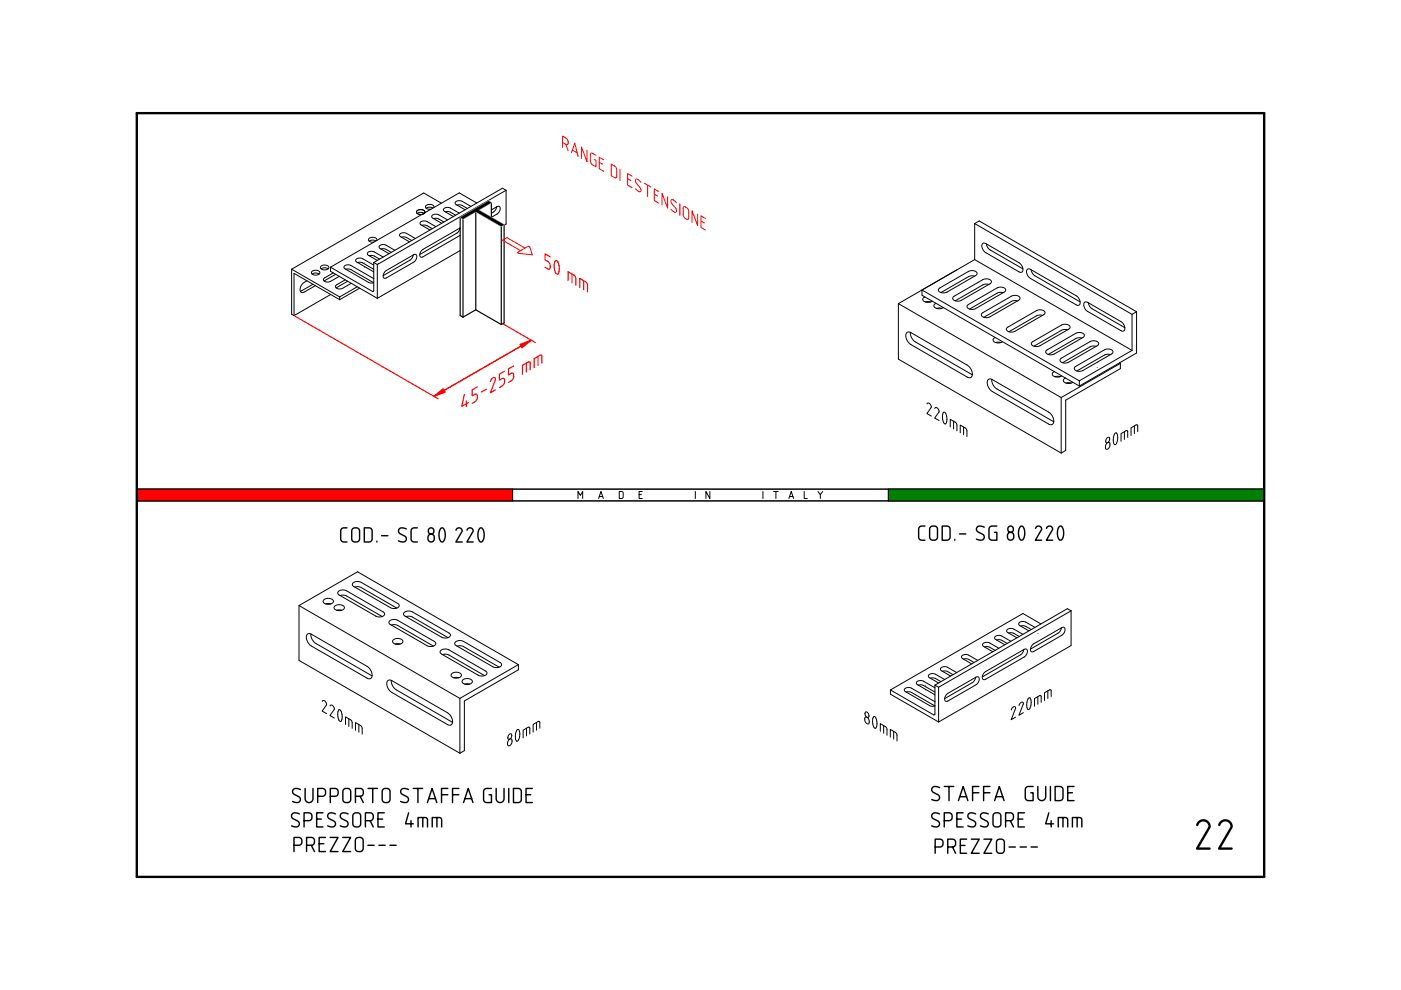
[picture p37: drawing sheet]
<svg xmlns="http://www.w3.org/2000/svg" width="297mm" height="210mm" viewBox="0 0 297 210" stroke-linecap="round" stroke-linejoin="round" font-family="sans-serif">
<g fill="none" stroke="#000" stroke-width=".21">
<path d="M61.8 57.1l10.2 5.9 3.7-2.2M61.8 57.1v9.5M65.1 59.5l-.8 .5-.5 .7-.2 .8 .3 .5h.5l2.5-1.4M66.1 57.6l.5-.3h.6l.5 .2 .1 .4-.4 .4h-.8l-.5-.3zM66.2 58.1l.7-.2 .8 .2M68.1 56.5l.4-.3h.6l.5 .2 .1 .4-.4 .3-.7 .1-.6-.3zM68.1 57l.7-.2 .8 .2M70.1 56.7v.8l9.9 5.8M70.7 57.9l-2 1.1-.1 .2 .1 .3 .5 .3h.7l2-1.2M71.2 58.2l-2.5 1.4M73.2 59.3l-1.9 1.2-.2 .2 .1 .3 .5 .2h.7l2.1-1.1M73.3 57.1h1.1l4.8 2.8h-1l-5.3-3.1 .1-.3 .3-.3h.9l5 2.9"/>
<path d="M73.7 59.6l-2.4 1.4M75.8 55.7h1l2.4 1.4M77.3 56.7h.1M77.3 55.8h.1M78.3 54.2h.9l1.3 .7M79.2 59.1h.1M79.2 56.2l-2.5-1.4h-.8l-.5 .3 .2 .4 3.6 2.1M79.2 55.7v5.9l-.1 .2-9-5.1M79.2 55.7l.8 .4M79.7 51.1l-.7-.2-.7 .2M79.9 51l-.1-.4-.5-.3-.7 .1-.4 .3-.1 .3 .3 .2 .9 .1M80 56.1v7.2"/>
<path d="M80.3 55.8l-.1 .1M80.8 52.8h.9l1.3 .7M81.2 54.5l-2-1.2h-.7l-.5 .3-.1 .2 .1 .3 2 1.1M81.7 57.5l6-3.5 .4-.1 .2 .2v.8l-.5 .6-6.2 3.5-.3-.2-.1-.3zM83.7 53.1l-2.1-1.2h-.6l-.6 .2v.3l.1 .2 2 1.2M85.1 50.3h.9l1.3 .7M87.6 54.1l-.2 .5-.4 .5-5.8 3.3M88.1 50.6l-2.1-1.2h-.7l-.5 .2-.1 .3 .2 .2 1.9 1.2M88.4 44.7l.5-.2h.6l.5 .2 .1 .3-.4 .4-.8 .1-.6-.4v-.3l.3-.2 .8-.1 .7 .3v.2l-.2 .3-.8 .2-.7-.3-.1-.2zM88.5 45.3l.7-.3 .7 .3M89.5 47.8h.9l1.2 .7M91.8 44.1l-.7-.2-.7 .3"/>
<path d="M91.9 46.4l.9-.1 1.3 .8M92 44l-.1-.4-.5-.2h-.7l-.4 .3-.1 .3 .3 .2 .9 .2M92.4 48.1l-2.1-1.2h-.7l-.5 .2v.3l.1 .2 2 1.2M93.6 43.1l-3.8-2.2-28 16.2M94.4 44.9h.9l1.3 .7M94.9 46.6l-2.1-1.1-.7-.1-.5 .3-.1 .3 .2 .2 1.9 1.1M96.9 43.5h.9l1.3 .7M97.4 45.2l-2.1-1.2h-.7l-.5 .3-.1 .2 .2 .3 1.9 1.1M97.6 49.9l-8 4.6h-.3l-.2-.1v-.8l.5-.7 7.9-4.6-.2 .6-.4 .5-7.9 4.6M97.6 53.1l-17.6 10.2M99.9 43.8l-2.1-1.2h-.7l-.5 .2-.1 .3 .2 .2 1.9 1.2M100.5 45h.1"/>
<path d="M101.1 43l-3.7-2.1-27.3 15.8M104.2 44.5l1.4-.8 .3 .1 .1 .2v.6l-.4 .6-1.4 .9M105.3 43.9l-.4 .8-.7 .5M107.3 40.3v7.2l-.4 .2M107.3 40.3l-27.3 15.8M107.3 40.3l-.8-.4-27.3 15.8M203 57.1h.1M206.6 58.6l-.6-.1-.6 .1-5.9 3.4M206.6 55l-16.1 9.4M206.6 47.4v7.6M206.6 47.4l1-.6 33.4 19.3M206.6 47.4l33.4 19.3"/>
<path d="M206.6 55l33.4 19.3M208.3 51.6h.7l7.1 4.2 .7 .9v.9l-.3 .1h-.4l-7.2-4.2-.7-.9v-.6zM209.1 51.7l.3 .7 .5 .6 7 4M217.8 57.1l.3-.1 .4 .1 9.7 5.7 .7 .8v1l-.3 .1h-.4l-9.8-5.7-.7-1-.1-.5zM218.6 57.2l.3 .7 .5 .5 9.6 5.6M66.4 60.3l-2.7 1.4M76.3 61.1l-4.3 2.4-9.7-5.5v8.9l7.8-4.5M190.5 64.4l34.5 19.9M190.5 64.4v11.7l34.5 20M192.3 70.5l.3-.1 .5 .1 12.1 7 .5 .5 .3 .6 .2 .7-.2 .6-.4 .2-.5-.1-12.1-7-.5-.5-.4-.8v-.7zM193 70.5l.3 1.1 .7 .8 12.2 7.1M196.1 63l-.5 .4 .4 .5 .8 .2 .8-.3"/>
<path d="M196.2 64h1.1M198.4 64.3l-.4 .5 .3 .5 .9 .2 .8-.3M198.5 65.4h1.2M199.1 61.2l6.4-3.7 1-.1 .6 .4v.3l-.2 .3-6.3 3.6-.7 .1-.6-.2-.3-.3zM202.1 62.9l6.4-3.7h1l.7 .4v.3l-.3 .3-6.2 3.5-.7 .2-.7-.2-.3-.4zM205.2 64.7l6.3-3.7 1-.1 .7 .4v.3l-.2 .3-6.3 3.6-.7 .1-.6-.2-.4-.3zM208.2 66.4l6.4-3.7h1l.6 .4v.3l-.2 .3-6.3 3.5-.7 .2-.6-.2-.3-.4zM209.7 60.3l-.7-.1-.6 .2-5.9 3.4M211 71.6l-.5 .4 .4 .5 .8 .2 .8-.3M211.1 72.6h1.1M212.7 62.1l-.6-.1-.6 .1-5.9 3.4M213.5 69.5l6.4-3.7 1-.1 .6 .5v.3l-.2 .2-6.2 3.6-.7 .1-.7-.1-.3-.4z"/>
<path d="M215.7 63.8l-.6-.1-.6 .2-5.9 3.4M218.8 72.6l6.4-3.7 1-.1 .6 .4v.3l-.2 .3-6.2 3.6-.7 .1-.7-.2-.3-.3zM221 66.9l-.6-.1-.6 .1-5.9 3.4M221.8 74.3l6.4-3.7 1-.1 .7 .5v.3l-.3 .2-6.2 3.6-.7 .1-.6-.1-.4-.4zM223.6 78.8l-.5 .5 .3 .5 .9 .2 .8-.3M223.7 79.9h1.1M224.9 76.1l6.4-3.7 .9-.1 .7 .4v.3l-.2 .3-6.3 3.6-.7 .1-.6-.2-.3-.3zM226.3 69.9h-.6l-.6 .1-5.9 3.4M227.9 77.8l6.4-3.7 1-.1 .6 .5v.3l-.2 .2-6.2 3.6-.7 .1-.7-.1-.3-.4zM229.4 71.7l-.7-.1-.6 .2-5.9 3.4M229.9 64.1h.7l7.1 4.1 .7 .9v.9l-.3 .2-.4-.1-7.2-4.1-.7-1v-.5zM230.7 64.2l.3 .7 .5 .5 7 4.1"/>
<path d="M232.4 73.4h-.6l-.6 .1-5.9 3.4M232.6 77.9h.1M232.6 76.8h.1M235.4 75.2l-.6-.1-.6 .2-5.9 3.4M237.4 76.9l.1 .1M237.5 77v1.2l-11.5 6.6v10.7l-1 .6M237.5 77l-12.5 7.3M240 74.3l-11.2 6.4M240 66.7v7.6M241 66.1v8.7l-12.2 7M241 66.1l-1 .6M196.5 85.6l.2-.2 .3 .1 .5 .8-1 1.4 1 .5"/>
<path d="M198.2 86.6l.2-.2 .3 .1 .4 .7-.9 1.4 .9 .6M200.1 87.4l.4 .2 .2 .9v1l-.3 .4-.3-.3-.2-.8-.1-.8zM201.5 90.5v-1.6l1.3 .9 .1 1.6M202.2 89.3v1.6M203.6 91.8v-1.7l1.3 .9 .1 1.6M204.3 90.5v1.7M209.5 80.5l.4-.2 .5 .2 12 6.9 .5 .5 .4 .7 .1 .7-.1 .5-.4 .3-.5-.2-12.1-6.9-.5-.6-.4-.7-.1-.7zM210.3 80.4l.2 1.1 .8 .9 12.1 7M225 84.3v11.8M225.9 80.2l-.4 .4 .3 .5 .8 .2 .9-.3M226 81.2h1.1M228.8 80.7l-33.3-19.2v1.1l33.3 19.2"/>
<path d="M228.8 80.7v1.1M234.7 94l.5-.2 .1 .6-.2 .6-.5 .3-.2-.2v-.5zM234.7 92.9l.4-.2 .2 .5-.3 .5-.3 .2-.2-.1-.1-.4zM236.4 91.9l.2-.1 .2 .1 .2 .9-.2 1.1-.4 .4-.3-.3-.1-.7 .1-.8zM238.4 91.5v1.7M239.1 92.8v-1.3l-.2-.2-1.2 .6v1.7M240.5 90.3v1.6M241.2 91.5v-1.3l-.2-.1-1.2 .6v1.6M108.7 103.7h79.7v2.5h-79.7zM122.5 105.7v-1.5l.5 .8 .5-.8v1.5M126.9 105.7l.5-1.5 .5 1.5M127.1 105.3h.7"/>
<path d="M131.3 104.2h.6l.2 .2v1l-.2 .3h-.6zM135.5 104.9h.5M136.2 104.2h-.7v1.5h.7M147.4 104.2v1.5M150.5 104.2v1.5l-.8-1.5v1.5M161.8 104.2v1.5M164 104.2h1M164.5 104.2v1.5M167.3 105.7l.5-1.5 .5 1.5M167.4 105.3h.7M170.5 104.2v1.5h.7M173.4 104.2l.5 .7v.8"/>
<path d="M174.4 104.2l-.5 .7M63.4 128.4l34.1 19.7M63.4 128.4l12.4-7.2 34.1 19.7M63.4 128.4v11.6l34.1 19.7M65.2 134.5l.3-.2 .5 .2 11.9 6.8 .5 .6 .4 .6 .1 .7-.1 .5-.4 .2-.5-.1-12-6.9-.5-.5-.4-.7v-.7zM65.9 134.4l.2 1.1 .8 .9 12 6.9M68.6 127.2l.6-.3h.7l.6 .2 .2 .5-.5 .4-.9 .1-.7-.4-.1-.2zM69 128h1.1M71 128.5l.5-.2 .7-.1 .6 .3 .2 .4-.5 .5h-.9l-.7-.3-.1-.3zM71.4 129.4h1.1M71.7 125.4l.8-.3 .9 .1 7.9 4.6 .2 .2v.4l-.8 .4-1-.1-7.8-4.6-.3-.3zM72.1 126.3l.7-.1 .6 .1 7.6 4.4"/>
<path d="M74.8 123.6l.8-.3 .9 .1 7.9 4.6 .2 .3v.3l-.7 .4-1.1-.1-7.8-4.6-.3-.3zM75.2 124.5l.7-.1 .6 .1 7.6 4.4M82.6 131.7l.8-.4 .9 .2 7.8 4.5 .3 .3v.3l-.8 .4-1-.1-7.9-4.5-.2-.4zM83 132.5l.6-.1 .7 .2 7.6 4.4M83.4 135.7l.5-.3h.7l.6 .2 .2 .5-.5 .4-.9 .1-.7-.4zM83.8 136.5h1.1M85.7 129.9l.8-.3 .9 .1 7.8 4.5 .3 .3v.3l-.8 .5-1-.2-7.9-4.5-.2-.4zM86.1 130.7l.6-.1 .7 .2 7.6 4.4M93.4 137.9l.8-.3 .9 .2 7.9 4.5 .2 .3v.3l-.7 .4-1.1-.1-7.8-4.6-.3-.3zM93.8 138.8l.7-.1 .6 .2 7.6 4.3M96.6 136.1l.7-.3 .9 .2 7.9 4.5 .2 .3v.3l-.8 .4-1-.1-7.8-4.5-.3-.4zM96.9 137l.7-.1 .6 .2 7.6 4.4"/>
<path d="M204.3 139.7h.9l1.3 .8M208.7 137.2h1l1.3 .7M211.3 135.7h.9l1.3 .7M211.8 137.4l-2.2-1.2h-.7l-.5 .3-.1 .2 .2 .3 2 1.2M213.8 134.2h1l1.3 .7M214.3 136l-2.1-1.2-.7-.1-.5 .3-.1 .3 .1 .2 2 1.2M216.4 132.7h.9l1.3 .8M216.9 134.5l-2.2-1.2h-.7l-.5 .2-.1 .3 .2 .3 2 1.1M217 137.7l-.2 .6-.4 .5-8.1 4.7M218.9 136.7l6.2-3.6 .4-.1 .2 .2v.7l-.5 .7-6.4 3.6-.3-.2v-.4zM219.4 133l-2.1-1.2h-.7l-.5 .3-.1 .2 .1 .3 2.1 1.2M220.1 134.3h.1"/>
<path d="M220.7 132.3l-3.8-2.2-28.1 16.2M225 133.1l-.2 .6-.4 .5-5.9 3.4M227.1 129.5v7.4l-28.1 16.2M227.1 129.5l-28.1 16.2M227.1 129.5l-.8-.4-28.1 16.2M68.3 148.7l.2-.2 .3 .1 .4 .8-.9 1.4 .9 .5M70 149.7l.2-.2 .3 .1 .4 .7-.9 1.4 .9 .6M71.9 150.5l.3 .2 .3 .8v1.1l-.3 .4-.3-.3-.3-.8v-.9zM73.3 153.6v-1.6l1.3 .9 .1 1.5M74 152.4v1.6M75.4 154.8v-1.6l1.3 .9 .1 1.6M76.1 153.6v1.7"/>
<path d="M82.2 144.3l.4-.1 .5 .1 11.9 6.9 .5 .5 .3 .7 .2 .6-.2 .5-.4 .3-.5-.1-11.9-6.9-.5-.6-.4-.7-.1-.7zM83 144.3l.2 1 .7 .9 12 6.9M95.8 142.8l.5-.2 .7-.1 .6 .3 .2 .4-.5 .5-.9 .1-.7-.4zM96.2 143.7h1.1M97.5 148.1v11.6M98.1 144.2l.6-.3h.7l.6 .2 .1 .5-.4 .4-1 .1-.7-.4zM98.5 145h1.1M107.9 156.8l.5-.1 .2 .6-.3 .6-.4 .2-.3-.1v-.5zM107.9 155.7l.5-.1 .1 .4-.2 .5-.4 .3-.2-.2v-.3zM109.6 154.7l.3-.1 .2 .2 .1 .9-.2 1-.4 .5-.3-.4v-.7l.1-.8zM109.9 140.9v1.1l-11.4 6.6v10.6l-1 .5M109.9 140.9l-12.4 7.2"/>
<path d="M111.6 154.4v1.6M112.3 155.6v-1.3l-.2-.1-1.2 .6v1.6M113.7 153.2v1.6M114.5 154.4l-.1-1.3-.2-.2-1.2 .7v1.6M183.4 152.1h.4l.4 .4 .1 .7-.2 .3-.3-.1-.3-.4zM183.5 151h.3l.3 .3 .1 .5-.1 .3h-.3l-.3-.3zM185.3 151.9l.3 .2 .3 .9v1l-.3 .4-.3-.2-.3-.9v-.8zM186.6 155.1v-1.7l1.4 .9 .1 1.6M187.4 153.8v1.7M188.8 156.3v-1.6l1.3 .8 .1 1.6M188.8 146.3v.9l10.2 5.9M189.5 155.1v1.6"/>
<path d="M192.1 146.7l1.1 .1 5 2.9-1.1-.1-5.4-3.2 .1-.3 .3-.2 1-.1 5.1 3M194.7 145.3h1l2.5 1.4M196.3 146.3h.1M196.3 145.4h.1M197.3 143.8h.9l1.3 .7M198.2 148.8h.1M198.2 145.8l-2.6-1.5h-.8l-.5 .4 .2 .5 3.7 2.1M198.2 145.3v6.1l-.1 .2-9.3-5.3M198.2 145.3l.8 .4M199 145.7v7.4M199.8 142.3h.9l1.4 .8M200.3 144.1l-2.2-1.2-.7-.1-.5 .3-.1 .3 .2 .2 2 1.2"/>
<path d="M200.7 147.2l6.3-3.6 .3-.1 .3 .2-.1 .7-.5 .7-6.4 3.6-.2-.1-.1-.4zM202.8 142.6l-2.1-1.2h-.7l-.5 .2-.1 .3 .1 .3 2.1 1.1M206.8 143.6l-.2 .6-.4 .5-5.9 3.4M207.3 140l-2.1-1.2h-.7l-.6 .3v.2l.1 .3 2 1.2M208.7 142.6l8.5-4.9 .3-.1 .3 .2-.1 .7-.5 .8-8.6 4.8-.3-.2v-.3zM214.4 150.5l.4-.6h.5v.3l-.9 2.4 .9-.5M216 149.6l.4-.6h.5l.1 .3-1 2.3 1-.5M218.1 148l.2-.1 .2 .2 .1 .9-.2 1-.4 .5-.2-.4-.1-.7 .1-.8zM220 147.7v1.6M220.7 148.9v-1.3l-.2-.1-1.2 .6v1.6M222.2 146.5v1.6M222.9 147.7v-1.3l-.3-.2-1.1 .7v1.6"/>
</g>
<g fill="none" stroke="#000" stroke-width=".3">
<path d="M29 106.2h79.7M29 103.7h79.7M73.6 111.9h-.7a.67 .67 0 0 0-.7 .7v1.6a.67 .67 0 0 0 .7 .7h.7M74.8 112.1l.8-.2a.67 .67 0 0 1 .6 .7v1.6a.67 .67 0 0 1-.6 .7h-.4a.67 .67 0 0 1-.6-.7v-1.7zM77.2 111.9h1a.67 .67 0 0 1 .7 .7v1.6a.67 .67 0 0 1-.7 .7h-1zM79.9 114.7v.2M80.9 113.6h1.3M86.2 112.2a1.03 1.03 0 0 0-1.7 .1 .67 .67 0 0 0 .4 .9l.9 .5a.67 .67 0 0 1 .3 .8 .67 .67 0 0 1-.8 .4l-.8-.2M88.5 111.9h-.7a.67 .67 0 0 0-.6 .7v1.6a.67 .67 0 0 0 .6 .7h.7M90.9 113.4a.67 .67 0 0 1 .8-.1 .67 .67 0 0 1 .4 .6v.3a.67 .67 0 0 1-.7 .7 .67 .67 0 0 1-.7-.7zM93.5 112l.2-.1a2.06 2.06 0 0 1 .3 2.9l-.3 .1a2.06 2.06 0 0 1-.3-2.8zM96.7 112.4a.65 .65 0 0 1 .8-.5 .65 .65 0 0 1 .4 .8l-1.2 2.2h1.3"/>
<path d="M99 112.4a.65 .65 0 0 1 .8-.5 .65 .65 0 0 1 .5 .8l-1.3 2.2h1.3M101.7 112l.3-.1a2.06 2.06 0 0 1 .3 2.9l-.3 .1a2.06 2.06 0 0 1-.3-2.8zM188.4 103.7h79.6v2.5h-79.6M196.1 111.5h-.7a.67 .67 0 0 0-.6 .7v1.7a.67 .67 0 0 0 .6 .6h.7M197.3 111.7l.8-.2a.67 .67 0 0 1 .7 .7v1.7a.67 .67 0 0 1-.7 .6h-.3a.67 .67 0 0 1-.7-.6v-1.8zM199.8 111.5h1a.67 .67 0 0 1 .6 .7v1.7a.67 .67 0 0 1-.6 .6h-1zM202.4 114.4v.1M203.4 113.2h1.4M208.7 111.8a1.03 1.03 0 0 0-1.6 .1 .67 .67 0 0 0 .3 .9l.9 .5a.67 .67 0 0 1 .3 .8 .67 .67 0 0 1-.8 .4l-.8-.2M211.4 111.5h-1a.67 .67 0 0 0-.7 .7v1.7a.67 .67 0 0 0 .7 .6h1v-1.6h-.5M213.8 113.1a.67 .67 0 0 1 .7-.2 .67 .67 0 0 1 .4 .6v.4a.67 .67 0 0 1-.6 .6 .67 .67 0 0 1-.7-.6zM216.3 111.6l.3-.1a2.06 2.06 0 0 1 .3 2.9l-.3 .1a2.06 2.06 0 0 1-.3-2.8z"/>
<path d="M219.5 112a.65 .65 0 0 1 .8-.5 .65 .65 0 0 1 .5 .8l-1.3 2.2h1.4M221.9 112a.65 .65 0 0 1 .7-.5 .65 .65 0 0 1 .5 .8l-1.2 2.2h1.3M224.6 111.6l.3-.1a2.06 2.06 0 0 1 .3 2.9l-.4 .1a2.06 2.06 0 0 1-.2-2.8zM62.3 179.2h1a.67 .67 0 0 0 .7-.6v-.4a.67 .67 0 0 0-.7-.6h-1v3M63.5 172.6a1.03 1.03 0 0 0-1.6 .1 .67 .67 0 0 0 .3 .9l.9 .5a.67 .67 0 0 1 .3 .8 .67 .67 0 0 1-.8 .4l-.8-.2M63.7 167.4a1.03 1.03 0 0 0-1.6 .2 .67 .67 0 0 0 .3 .8l.9 .5a.67 .67 0 0 1 .3 .8 .67 .67 0 0 1-.7 .5l-.9-.3M64.5 174h1a.67 .67 0 0 0 .6-.7v-.3a.67 .67 0 0 0-.6-.7h-1v3M64.7 167.2v2.1a.83 .83 0 0 0 .8 .9 .83 .83 0 0 0 .9-.9v-2.1M65 179.2h1a.67 .67 0 0 0 .7-.6v-.4a.67 .67 0 0 0-.7-.6h-1v3M66 179.2l.7 1.4M67.1 173.7h1M67.4 168.8h1a.67 .67 0 0 0 .6-.6v-.4a.67 .67 0 0 0-.6-.6h-1v3"/>
<path d="M67.7 178.9h1M68.5 172.3h-1.4v3h1.4M69 177.6h-1.3v3h1.3M70 177.6h1.7l-1.7 3h1.7M70 168.8h1a.67 .67 0 0 0 .7-.6v-.4a.67 .67 0 0 0-.7-.6h-1v3M71.1 172.6a1.03 1.03 0 0 0-1.6 .1 .67 .67 0 0 0 .3 .9l1 .5a.67 .67 0 0 1 .3 .8 .67 .67 0 0 1-.8 .4l-.8-.2M72.7 177.6h1.6l-1.6 3h1.6M72.9 167.4l.8-.2a.67 .67 0 0 1 .7 .6v1.7a.67 .67 0 0 1-.7 .7h-.3a.67 .67 0 0 1-.7-.7v-1.7zM73.8 172.6a1.03 1.03 0 0 0-1.6 .1 .67 .67 0 0 0 .3 .9l.9 .5a.67 .67 0 0 1 .4 .8 .67 .67 0 0 1-.8 .4l-.9-.2M75 172.5l.8-.2a.67 .67 0 0 1 .7 .7v1.7a.67 .67 0 0 1-.7 .6h-.3a.67 .67 0 0 1-.7-.6v-1.8zM75.4 168.8h1a.67 .67 0 0 0 .6-.6v-.4a.67 .67 0 0 0-.6-.6h-1v3M75.5 177.8l.8-.2a.67 .67 0 0 1 .7 .6v1.7a.67 .67 0 0 1-.7 .7h-.3a.67 .67 0 0 1-.7-.7v-1.7z"/>
<path d="M76.4 168.8l.6 1.4M77.5 174h1a.67 .67 0 0 0 .6-.7v-.3a.67 .67 0 0 0-.6-.7h-1v3M78 179.2h1.3M78 167.2h2M78.5 174l.6 1.3M79 167.2v3M80.1 173.7h1M80.3 179.2h1.4M81.2 167.4l.8-.2a.67 .67 0 0 1 .7 .6v1.7a.67 .67 0 0 1-.7 .7h-.3a.67 .67 0 0 1-.7-.7v-1.7zM81.5 172.3h-1.4v3h1.4M82.7 179.2h1.3M86.6 167.4a1.03 1.03 0 0 0-1.6 .2 .67 .67 0 0 0 .3 .8l.9 .5a.67 .67 0 0 1 .4 .8 .67 .67 0 0 1-.8 .5l-.9-.3"/>
<path d="M86.6 172.3l-.6 2.4h1.6M87.1 174v1.3M87.6 167.2h2M88.6 167.2v3M88.6 175.3v-2h1.6l.3 .2 .1 .3v1.5M89.6 173.3v2M90.6 170.2l1-3 1 3M90.9 169.3h1.4M91.6 175.3v-2h1.6l.3 .2 .1 .3v1.5M92.6 173.3v2M93.6 168.5h1.3M94.9 167.2h-1.3v3"/>
<path d="M95.9 168.5h1.4M97.3 167.2h-1.4v3M98.3 170.2l1-3 1 3M98.6 169.3h1.4M104.2 167.2h-1a.67 .67 0 0 0-.7 .6v1.7a.67 .67 0 0 0 .7 .7h1v-1.7h-.5M105.2 167.2v2.1a.83 .83 0 0 0 .8 .9 .83 .83 0 0 0 .9-.9v-2.1M107.9 167.2v3M108.9 167.2h1a.67 .67 0 0 1 .6 .6v1.7a.67 .67 0 0 1-.6 .7h-1zM111.5 168.5h1M112.9 167.2h-1.4v3h1.4M198.3 179.6h1a.67 .67 0 0 0 .6-.7v-.3a.67 .67 0 0 0-.6-.7h-1v3M199.2 172.6a1.03 1.03 0 0 0-1.6 .1 .67 .67 0 0 0 .3 .9l.9 .5a.67 .67 0 0 1 .4 .8 .67 .67 0 0 1-.8 .4l-.9-.2"/>
<path d="M199.2 167a1.03 1.03 0 0 0-1.6 .2 .67 .67 0 0 0 .3 .8l.9 .5a.67 .67 0 0 1 .4 .8 .67 .67 0 0 1-.8 .4l-.9-.2M200.2 174h1a.67 .67 0 0 0 .7-.7v-.3a.67 .67 0 0 0-.7-.7h-1v3M200.2 166.8h2M200.9 179.6h1a.67 .67 0 0 0 .7-.7v-.3a.67 .67 0 0 0-.7-.7h-1v3M201.2 166.8v3M201.9 179.6l.7 1.3M202.9 173.7h1M203.2 169.8l1-3 1 3M203.5 168.9h1.4M203.6 179.3h1M204.2 172.3h-1.3v3h1.3M204.9 177.9h-1.3v3h1.3"/>
<path d="M205.9 177.9h1.7l-1.7 3h1.7M206.2 168.1h1.3M206.9 172.6a1.03 1.03 0 0 0-1.6 .1 .67 .67 0 0 0 .3 .9l.9 .5a.67 .67 0 0 1 .3 .8 .67 .67 0 0 1-.8 .4l-.8-.2M207.5 166.8h-1.3v3M208.5 168.1h1.4M208.6 177.9h1.7l-1.7 3h1.7M209.5 172.6a1.03 1.03 0 0 0-1.6 .1 .67 .67 0 0 0 .3 .9l1 .5a.67 .67 0 0 1 .3 .8 .67 .67 0 0 1-.8 .4l-.8-.2M209.9 166.8h-1.4v3M210.7 172.5l.8-.2a.67 .67 0 0 1 .7 .7v1.7a.67 .67 0 0 1-.7 .6h-.3a.67 .67 0 0 1-.7-.6v-1.8zM210.9 169.8l1-3 1 3M211.2 168.9h1.4M211.5 178.1l.8-.2a.67 .67 0 0 1 .6 .7v1.7a.67 .67 0 0 1-.6 .6h-.4a.67 .67 0 0 1-.6-.6v-1.8z"/>
<path d="M213.2 174h1a.67 .67 0 0 0 .7-.7v-.3a.67 .67 0 0 0-.7-.7h-1v3M213.9 179.6h1.4M214.2 174l.7 1.3M215.9 173.7h1M216.3 179.6h1.3M217.2 172.3h-1.3v3h1.3M218.6 179.6h1.3M219 166.8h-1a.67 .67 0 0 0-.6 .6v1.7a.67 .67 0 0 0 .6 .7h1v-1.7h-.5M220 166.8v2.1a.83 .83 0 0 0 .9 .9 .83 .83 0 0 0 .8-.9v-2.1M222.4 172.3l-.7 2.4h1.7M222.7 166.8v3M222.9 174v1.3"/>
<path d="M223.7 166.8h1a.67 .67 0 0 1 .7 .6v1.7a.67 .67 0 0 1-.7 .7h-1zM224.4 175.3v-2h1.5l.3 .2 .2 .3v1.5M225.4 173.3v2M226.4 168.1h1M227.4 175.3v-2h1.5l.3 .2 .2 .3v1.5M227.7 166.8h-1.3v3h1.3M228.4 173.3v2"/>
<circle cx="91.5" cy="112.6" r=".64"/>
<circle cx="214.3" cy="112.2" r=".64"/>
</g>
<path d="M29 24h239M29 185.9h239" fill="none" stroke="#000" stroke-width=".5"/>
<path d="M188.4 103.7h79.6v2.5h-79.6z" fill-rule="evenodd" fill="#008000"/>
<path d="M29 103.7v2.5" fill="none" stroke="#000" stroke-width=".3"/>
<path d="M29 103.7h79.7v2.5h-79.7z" fill-rule="evenodd" fill="#f00"/>
<path d="M29 24v161.9M268 24v161.9" fill="none" stroke="#000" stroke-width=".5"/>
<path d="M61.8 66.6l.5 .3M72 63.5h.1M72 63v.5M29 106.2h239M29 103.7h239M108.7 103.7v2.5M188.4 103.7v2.5" fill="none" stroke="#000" stroke-width=".21"/>
<g fill="none" stroke="#f00" stroke-width=".21">
<path d="M119.3 30.2l.7 .4M120 30.6l.2 .1 .2-.2v-.8l-.3-.4-.8-.5v2.5M120 30.6l.5 1.4M121.2 32.4l.7-2.1 .7 2.9M121.4 31.8l1 .6M124.5 31.8v2.5l-1.2-3.1v2.4M126.3 32.9l-.8-.4-.3 .2v1.8l.3 .4 .8 .5v-1.4l-.3-.2M127.1 34.4l.7 .4M128 33.9l-.9-.6v2.5l.9 .5M129.6 34.8l.8 .5 .3 .4 .1 1.7-.2 .3-1-.5zM131.5 35.9v2.4M133.1 37.9l.7 .4"/>
<path d="M134 37.3l-.9-.5v2.4l.9 .6M135.9 38.6l-.7-.6h-.4v.6l1 1.3 .1 .6-.4 .1-.8-.6M136.6 38.8l1.4 .9M137.3 39.2v2.5M109.7 53.5l2.3-1.3 .3 .2 .6 1.6-2.9-.3zM111.3 52.6l-3.8-2.2-1 .5 3.9 2.2M138.7 41.2l.7 .4M139.7 40.6l-1-.5v2.4l1 .6M141.5 41.7v2.4l-1.1-3.1v2.5M143.4 43l-.7-.6h-.4v.6l1 1.2 .1 .7-.4 .1-.7-.6M144.1 43.2v2.4M144.9 43.9l.3-.1 .4 .2 .4 .6v1.6l-.2 .3-.6-.2-.3-.5z"/>
<path d="M147.9 45.4v2.4l-1.2-3.1v2.4M148.6 46.9l.7 .4M149.6 46.3l-1-.5v2.4l1 .6"/>
</g>
<path d="M97.6 46.1v20.8l.6 .3M98.2 46.4v20.8M100.9 44.9h.1M100.9 44.9v20.8M101.5 44.5h.1M104.2 43v3.1M106.3 48v20.8M106.9 47.7v20.8l-.6 .3M100.9 65.7l-2.7 1.5M100.9 65.7l5.4 3.1" fill="none" stroke="#000" stroke-width=".25"/>
<path d="M97.6 46.1l6-3.5 .6 .4-2.7 1.5 5.4 3.2-.6 .3-5.4-3.1-2.7 1.5z" fill="none" stroke="#a0a0a4" stroke-width=".25"/>
<path d="M97.6 46.1l6-3.5 .6 .4-2.7 1.5 5.4 3.2-.6 .3-5.4-3.1-2.7 1.5z" fill-rule="evenodd" fill="#000"/>
<path d="M62.3 66.9l30.6 17.6M106.6 68.6l6.9 4" fill="none" stroke="#f00" stroke-width=".25"/>
<path d="M110.3 73l2.3-.9-1.9 1.6z" fill="#f00"/>
<path d="M110.3 73l2.3-.9-1.9 1.6z" fill="#f00" stroke="#f00" stroke-width=".25"/>
<path d="M112.6 72.1l-20.6 11.9" fill="none" stroke="#f00" stroke-width=".25"/>
<path d="M92 84l2-1.6 .4 .7z" fill="#f00"/>
<path d="M92 84l2-1.6 .4 .7z" fill="#f00" stroke="#f00" stroke-width=".25"/>
<g fill="none" stroke="#f00" stroke-width=".25">
<path d="M116.7 54.5l-1.1-.7v1.3l.8 .5 .3 .8-.1 .5-.2 .2-.8-.4M117.8 55.3l.4 .2 .4 1-.1 1.2-.3 .5-.4-.3-.3-1v-1zM120.4 59.5v-1.9l1.6 1 .1 1.9M121.3 58.1v1.9M123.7 59.5v1.9M107 78.7l-1.1 .6v1.3l.8-.4 .2 .1 .1 .3-.2 1-.9 .6M108.9 77.6l-1.1 .6v1.3l.8-.4 .2 .1 .1 .3-.2 .9-.9 .7M110.5 73.4l-18.5 10.6M111.6 77v1.9M112.4 78.4v-1.5l-.3-.2-1.3 .8v1.9M114.1 75.6v1.9M114.9 77v-1.5l-.3-.2-1.4 .7v1.9"/>
<path d="M122.9 60.9v-1.9l1.5 1.1 .2 1.8M98.5 83.6l-.6 2.6 1.4-.8M98.9 85v1.2M101.2 82l-1.1 .7v1.2l.8-.4 .2 .1 .1 .3-.2 1-.9 .6M103.1 82.5l-1.1 .6M104 80.9l.4-.7 .3-.2 .3 .2v.3l-1 2.8 1.1-.6"/>
</g>
<path d="M253.8 174.9a1.3 1.3 0 0 1 1.6-1 1.3 1.3 0 0 1 1 1.6l-2.6 4.4h2.7M258.5 174.9a1.3 1.3 0 0 1 1.6-1 1.3 1.3 0 0 1 .9 1.6l-2.5 4.4h2.6" fill="none" stroke="#000" stroke-width=".5"/>
</svg>
